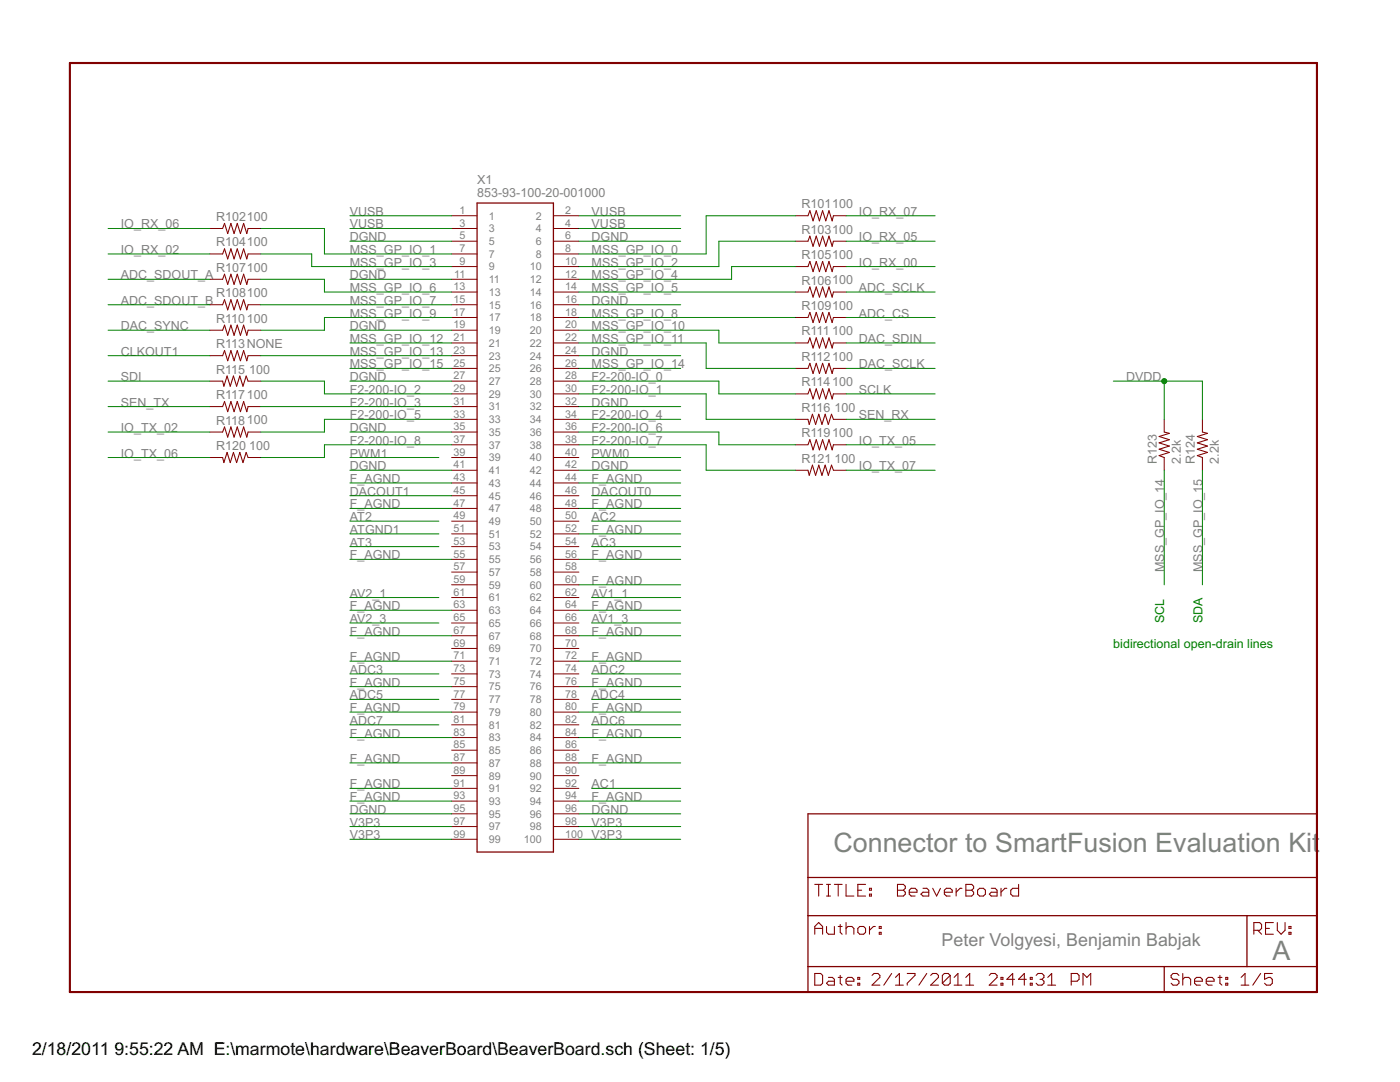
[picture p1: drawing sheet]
<svg xmlns="http://www.w3.org/2000/svg" width="279mm" height="216mm" viewBox="0 0 279 216" stroke-linecap="round" stroke-linejoin="round" font-family="sans-serif">
<defs><g id="words">
<g font-size="6" fill="#808080">
<text x="166.3" y="170">Connector to SmartFusion Evaluation Kit</text>
<text x="253.9" y="191.6">A</text>
</g>
<text font-size="4" fill="#808080" x="187.9" y="188.8">Peter Volgyesi, Benjamin Babjak</text>
<g font-size="4">
<text x="6.4" y="210.6">2/18/2011</text>
<text x="22.8" y="210.6">9:55:22 AM E:\marmote\hardware\BeaverBoard\BeaverBoard.sch (Sheet: 1/5)</text>
</g>
<g font-size="2.8" fill="#808080">
<text x="95.2" y="39.2">853-93-100-20-001000</text>
<text x="95.2" y="36.7">X1</text>
<text x="160" y="41.5">R101100</text>
<text x="24.1" y="45.6">IO_RX_06</text>
<text x="43.2" y="44.1">R102100</text>
<text x="69.8" y="43">VUSB</text>
<text x="69.8" y="45.6">VUSB</text>
<text x="118.1" y="43">VUSB</text>
<text x="118.1" y="45.6">VUSB</text>
<text x="160" y="46.6">R103100</text>
<text x="171.4" y="43">IO_RX_07</text>
<text x="24.1" y="50.7">IO_RX_02</text>
<text x="43.2" y="49.2">R104100</text>
<text x="69.8" y="50.7">MSS_GP_IO_1</text>
<text x="69.8" y="53.2">MSS_GP_IO_3</text>
<text x="69.8" y="48.1">DGND</text>
<text x="118.1" y="50.7">MSS_GP_IO_0</text>
<text x="118.1" y="53.2">MSS_GP_IO_2</text>
<text x="118.1" y="48.1">DGND</text>
<text x="160" y="51.7">R105100</text>
<text x="171.4" y="53.2">IO_RX_00</text>
<text x="171.4" y="48.1">IO_RX_05</text>
<text x="24.1" y="55.7">ADC_SDOUT_A</text>
<text x="43.2" y="54.2">R107100</text>
<text x="43.2" y="59.3">R108100</text>
<text x="69.8" y="58.3">MSS_GP_IO_6</text>
<text x="69.8" y="55.7">DGND</text>
<text x="118.1" y="55.7">MSS_GP_IO_4</text>
<text x="118.1" y="58.3">MSS_GP_IO_5</text>
<text x="160" y="56.8">R106100</text>
<text x="171.4" y="58.3">ADC_SCLK</text>
<text x="24.1" y="60.8">ADC_SDOUT_B</text>
<text x="24.1" y="65.9">DAC_SYNC</text>
<text x="43.2" y="64.4">R110100</text>
<text x="69.8" y="60.8">MSS_GP_IO_7</text>
<text x="69.8" y="63.4">MSS_GP_IO_9</text>
<text x="69.8" y="65.9">DGND</text>
<text x="118.1" y="63.4">MSS_GP_IO_8</text>
<text x="118.1" y="60.8">DGND</text>
<text x="118.1" y="65.9">MSS_GP_IO_10</text>
<text x="160" y="61.9">R109100</text>
<text x="171.4" y="63.4">ADC_CS</text>
<text x="24.1" y="71">CLKOUT1</text>
<text x="43.2" y="69.5">R113NONE</text>
<text x="69.8" y="68.4">MSS_GP_IO_12</text>
<text x="69.8" y="71">MSS_GP_IO_13</text>
<text x="118.1" y="68.4">MSS_GP_IO_11</text>
<text x="118.1" y="71">DGND</text>
<text x="160" y="66.9">R111</text>
<text x="166.1" y="66.9">100</text>
<text x="171.4" y="68.4">DAC_SDIN</text>
<text x="24.1" y="76.1">SDI</text>
<text x="43.2" y="74.6">R115</text>
<text x="49.8" y="74.5">100</text>
<text x="69.8" y="73.5">MSS_GP_IO_15</text>
<text x="69.8" y="76.1">DGND</text>
<text x="118.1" y="73.5">MSS_GP_IO_14</text>
<text x="118.1" y="76.1">F2-200-IO_0</text>
<text x="160" y="72">R112100</text>
<text x="160" y="77.1">R114100</text>
<text x="171.4" y="73.5">DAC_SCLK</text>
<text x="224.7" y="76.1">DVDD</text>
<text x="24.1" y="81.1">SEN_TX</text>
<text x="43.2" y="79.6">R117100</text>
<text x="69.8" y="78.6">F2-200-IO_2</text>
<text x="69.8" y="81.1">F2-200-IO_3</text>
<text x="69.8" y="83.7">F2-200-IO_5</text>
<text x="118.1" y="78.6">F2-200-IO_1</text>
<text x="118.1" y="83.7">F2-200-IO_4</text>
<text x="118.1" y="81.1">DGND</text>
<text x="160" y="82.2">R116</text>
<text x="166.6" y="82.2">100</text>
<text x="171.4" y="83.7">SEN_RX</text>
<text x="171.4" y="78.6">SCLK</text>
<text x="24.1" y="86.2">IO_TX_02</text>
<text x="43.2" y="84.7">R118100</text>
<text x="43.2" y="89.8">R120</text>
<text x="49.8" y="89.8">100</text>
<text x="69.8" y="88.8">F2-200-IO_8</text>
<text x="69.8" y="86.2">DGND</text>
<text x="118.1" y="86.2">F2-200-IO_6</text>
<text x="118.1" y="88.8">F2-200-IO_7</text>
<text x="160" y="87.3">R119100</text>
<text x="171.4" y="88.8">IO_TX_05</text>
<text x="24.1" y="91.3">IO_TX_06</text>
<text x="69.8" y="91.3">PWM1</text>
<text x="69.8" y="93.8">DGND</text>
<text x="118.1" y="91.3">PWM0</text>
<text x="118.1" y="93.8">DGND</text>
<text x="160" y="92.3">R121</text>
<text x="166.6" y="92.3">100</text>
<text x="171.4" y="93.8">IO_TX_07</text>
<text x="230.8" y="92.6" transform="rotate(-90 230.8 92.6)">R123</text>
<text x="235.6" y="92.6" transform="rotate(-90 235.6 92.6)">2.2k</text>
<text x="238.5" y="92.6" transform="rotate(-90 238.5 92.6)">R124</text>
<text x="243.3" y="92.6" transform="rotate(-90 243.3 92.6)">2.2k</text>
<text x="69.8" y="98.9">DACOUT1</text>
<text x="69.8" y="96.4">F_AGND</text>
<text x="69.8" y="101.5">F_AGND</text>
<text x="118.1" y="98.9">DACOUT0</text>
<text x="118.1" y="96.4">F_AGND</text>
<text x="118.1" y="101.5">F_AGND</text>
<text x="69.8" y="104">AT2</text>
<text x="69.8" y="106.5">ATGND1</text>
<text x="118.1" y="104">AC2</text>
<text x="118.1" y="106.5">F_AGND</text>
<text x="69.8" y="109.1">AT3</text>
<text x="69.8" y="111.6">F_AGND</text>
<text x="118.1" y="109.1">AC3</text>
<text x="118.1" y="111.6">F_AGND</text>
<text x="69.8" y="119.2">AV2_1</text>
<text x="118.1" y="119.2">AV1_1</text>
<text x="118.1" y="116.7">F_AGND</text>
<text x="232.3" y="114.1" transform="rotate(-90 232.3 114.1)">MSS_GP_IO_14</text>
<text x="240" y="114.1" transform="rotate(-90 240 114.1)">MSS_GP_IO_15</text>
<text x="69.8" y="124.3">AV2_3</text>
<text x="69.8" y="121.8">F_AGND</text>
<text x="118.1" y="124.3">AV1_3</text>
<text x="118.1" y="121.8">F_AGND</text>
<text x="69.8" y="126.8">F_AGND</text>
<text x="69.8" y="131.9">F_AGND</text>
<text x="118.1" y="126.8">F_AGND</text>
<text x="118.1" y="131.9">F_AGND</text>
<text x="69.8" y="134.5">ADC3</text>
<text x="69.8" y="137">F_AGND</text>
<text x="118.1" y="134.5">ADC2</text>
<text x="118.1" y="137">F_AGND</text>
<text x="69.8" y="139.5">ADC5</text>
<text x="69.8" y="142.1">F_AGND</text>
<text x="118.1" y="139.5">ADC4</text>
<text x="118.1" y="142.1">F_AGND</text>
<text x="69.8" y="144.6">ADC7</text>
<text x="69.8" y="147.2">F_AGND</text>
<text x="118.1" y="144.6">ADC6</text>
<text x="118.1" y="147.2">F_AGND</text>
<text x="69.8" y="152.2">F_AGND</text>
<text x="118.1" y="152.2">F_AGND</text>
<text x="69.8" y="157.3">F_AGND</text>
<text x="69.8" y="159.9">F_AGND</text>
<text x="118.1" y="157.3">AC1</text>
<text x="118.1" y="159.9">F_AGND</text>
<text x="69.8" y="167.5">V3P3</text>
<text x="69.8" y="164.9">V3P3</text>
<text x="69.8" y="162.4">DGND</text>
<text x="118.1" y="164.9">V3P3</text>
<text x="118.1" y="167.5">V3P3</text>
<text x="118.1" y="162.4">DGND</text>
</g>
<g font-size="2.8" fill="#008000">
<text x="232.3" y="124.3" transform="rotate(-90 232.3 124.3)">SCL</text>
<text x="240" y="124.3" transform="rotate(-90 240 124.3)">SDA</text>
<text x="222.2" y="129.4">bidirectional open-drain lines</text>
</g>
<g font-size="2.4" fill="#808080">
<text x="91.7" y="42.7">1</text>
<text x="91.7" y="45.2">3</text>
<text x="91.7" y="47.8">5</text>
<text x="97.5" y="43.8">1</text>
<text x="97.5" y="46.3">3</text>
<text x="106.9" y="43.8">2</text>
<text x="106.9" y="46.3">4</text>
<text x="112.8" y="42.7">2</text>
<text x="112.8" y="45.2">4</text>
<text x="112.8" y="47.8">6</text>
<text x="91.7" y="50.3">7</text>
<text x="91.7" y="52.8">9</text>
<text x="97.5" y="48.9">5</text>
<text x="97.5" y="51.4">7</text>
<text x="97.5" y="54">9</text>
<text x="105.7" y="54">10</text>
<text x="106.9" y="48.9">6</text>
<text x="106.9" y="51.4">8</text>
<text x="112.8" y="50.3">8</text>
<text x="112.8" y="52.8">10</text>
<text x="90.5" y="57.9">13</text>
<text x="90.7" y="55.4">11</text>
<text x="97.5" y="56.5">11</text>
<text x="97.5" y="59">13</text>
<text x="105.7" y="56.5">12</text>
<text x="105.7" y="59">14</text>
<text x="112.8" y="55.4">12</text>
<text x="112.8" y="57.9">14</text>
<text x="90.5" y="60.5">15</text>
<text x="90.5" y="63">17</text>
<text x="90.5" y="65.5">19</text>
<text x="97.5" y="61.6">15</text>
<text x="97.5" y="64.1">17</text>
<text x="105.7" y="61.6">16</text>
<text x="105.7" y="64.1">18</text>
<text x="112.8" y="60.5">16</text>
<text x="112.8" y="63">18</text>
<text x="112.8" y="65.5">20</text>
<text x="90.5" y="68.1">21</text>
<text x="90.5" y="70.6">23</text>
<text x="97.5" y="66.7">19</text>
<text x="97.5" y="69.2">21</text>
<text x="97.5" y="71.7">23</text>
<text x="105.7" y="66.7">20</text>
<text x="105.7" y="69.2">22</text>
<text x="105.7" y="71.7">24</text>
<text x="112.8" y="68.1">22</text>
<text x="112.8" y="70.6">24</text>
<text x="90.5" y="73.2">25</text>
<text x="90.5" y="75.7">27</text>
<text x="97.5" y="74.3">25</text>
<text x="97.5" y="76.8">27</text>
<text x="105.7" y="74.3">26</text>
<text x="105.7" y="76.8">28</text>
<text x="112.8" y="73.2">26</text>
<text x="112.8" y="75.7">28</text>
<text x="90.5" y="78.2">29</text>
<text x="90.5" y="80.8">31</text>
<text x="90.5" y="83.3">33</text>
<text x="97.5" y="79.4">29</text>
<text x="97.5" y="81.9">31</text>
<text x="105.7" y="79.4">30</text>
<text x="105.7" y="81.9">32</text>
<text x="112.8" y="78.2">30</text>
<text x="112.8" y="80.8">32</text>
<text x="112.8" y="83.3">34</text>
<text x="90.5" y="85.9">35</text>
<text x="90.5" y="88.4">37</text>
<text x="97.5" y="84.4">33</text>
<text x="97.5" y="87">35</text>
<text x="97.5" y="89.5">37</text>
<text x="105.7" y="84.4">34</text>
<text x="105.7" y="87">36</text>
<text x="105.7" y="89.5">38</text>
<text x="112.8" y="85.9">36</text>
<text x="112.8" y="88.4">38</text>
<text x="90.5" y="90.9">39</text>
<text x="90.5" y="93.5">41</text>
<text x="97.5" y="92.1">39</text>
<text x="97.5" y="94.6">41</text>
<text x="105.7" y="92.1">40</text>
<text x="105.7" y="94.6">42</text>
<text x="112.8" y="90.9">40</text>
<text x="112.8" y="93.5">42</text>
<text x="90.5" y="96">43</text>
<text x="90.5" y="98.6">45</text>
<text x="90.5" y="101.1">47</text>
<text x="97.5" y="97.1">43</text>
<text x="97.5" y="99.7">45</text>
<text x="105.7" y="97.1">44</text>
<text x="105.7" y="99.7">46</text>
<text x="112.8" y="96">44</text>
<text x="112.8" y="98.6">46</text>
<text x="112.8" y="101.1">48</text>
<text x="90.5" y="103.6">49</text>
<text x="90.5" y="106.2">51</text>
<text x="97.5" y="102.2">47</text>
<text x="97.5" y="104.8">49</text>
<text x="97.5" y="107.3">51</text>
<text x="105.7" y="102.2">48</text>
<text x="105.7" y="104.8">50</text>
<text x="105.7" y="107.3">52</text>
<text x="112.8" y="103.6">50</text>
<text x="112.8" y="106.2">52</text>
<text x="90.5" y="108.7">53</text>
<text x="90.5" y="111.3">55</text>
<text x="90.5" y="113.8">57</text>
<text x="97.5" y="109.8">53</text>
<text x="97.5" y="112.4">55</text>
<text x="105.7" y="109.8">54</text>
<text x="105.7" y="112.4">56</text>
<text x="112.8" y="108.7">54</text>
<text x="112.8" y="111.3">56</text>
<text x="112.8" y="113.8">58</text>
<text x="90.5" y="116.3">59</text>
<text x="90.5" y="118.9">61</text>
<text x="97.5" y="114.9">57</text>
<text x="97.5" y="117.5">59</text>
<text x="97.5" y="120">61</text>
<text x="105.7" y="114.9">58</text>
<text x="105.7" y="117.5">60</text>
<text x="105.7" y="120">62</text>
<text x="112.8" y="116.3">60</text>
<text x="112.8" y="118.9">62</text>
<text x="90.5" y="121.4">63</text>
<text x="90.5" y="124">65</text>
<text x="97.5" y="122.5">63</text>
<text x="97.5" y="125.1">65</text>
<text x="105.7" y="122.5">64</text>
<text x="105.7" y="125.1">66</text>
<text x="112.8" y="121.4">64</text>
<text x="112.8" y="124">66</text>
<text x="90.5" y="126.5">67</text>
<text x="90.5" y="129">69</text>
<text x="90.5" y="131.6">71</text>
<text x="97.5" y="127.6">67</text>
<text x="97.5" y="130.1">69</text>
<text x="105.7" y="127.6">68</text>
<text x="105.7" y="130.1">70</text>
<text x="112.8" y="126.5">68</text>
<text x="112.8" y="129">70</text>
<text x="112.8" y="131.6">72</text>
<text x="90.5" y="134.1">73</text>
<text x="90.5" y="136.6">75</text>
<text x="97.5" y="132.7">71</text>
<text x="97.5" y="135.2">73</text>
<text x="97.5" y="137.8">75</text>
<text x="105.7" y="132.7">72</text>
<text x="105.7" y="135.2">74</text>
<text x="105.7" y="137.8">76</text>
<text x="112.8" y="134.1">74</text>
<text x="112.8" y="136.6">76</text>
<text x="90.5" y="139.2">77</text>
<text x="90.5" y="141.7">79</text>
<text x="97.5" y="140.3">77</text>
<text x="97.5" y="142.8">79</text>
<text x="105.7" y="140.3">78</text>
<text x="105.7" y="142.8">80</text>
<text x="112.8" y="139.2">78</text>
<text x="112.8" y="141.7">80</text>
<text x="90.5" y="144.3">81</text>
<text x="90.5" y="146.8">83</text>
<text x="90.5" y="149.3">85</text>
<text x="97.5" y="145.4">81</text>
<text x="97.5" y="147.9">83</text>
<text x="105.7" y="145.4">82</text>
<text x="105.7" y="147.9">84</text>
<text x="112.8" y="144.3">82</text>
<text x="112.8" y="146.8">84</text>
<text x="112.8" y="149.3">86</text>
<text x="90.5" y="151.9">87</text>
<text x="90.5" y="154.4">89</text>
<text x="97.5" y="150.5">85</text>
<text x="97.5" y="153">87</text>
<text x="97.5" y="155.5">89</text>
<text x="105.7" y="150.5">86</text>
<text x="105.7" y="153">88</text>
<text x="105.7" y="155.5">90</text>
<text x="112.8" y="151.9">88</text>
<text x="112.8" y="154.4">90</text>
<text x="90.5" y="157">91</text>
<text x="90.5" y="159.5">93</text>
<text x="97.5" y="158.1">91</text>
<text x="97.5" y="160.6">93</text>
<text x="105.7" y="158.1">92</text>
<text x="105.7" y="160.6">94</text>
<text x="112.8" y="157">92</text>
<text x="112.8" y="159.5">94</text>
<text x="90.5" y="162">95</text>
<text x="90.5" y="164.6">97</text>
<text x="90.5" y="167.1">99</text>
<text x="97.5" y="163.2">95</text>
<text x="97.5" y="165.7">97</text>
<text x="105.7" y="163.2">96</text>
<text x="105.7" y="165.7">98</text>
<text x="112.8" y="162">96</text>
<text x="112.8" y="164.6">98</text>
<text x="112.8" y="167.1">100</text>
<text x="97.5" y="168.2">99</text>
<text x="104.6" y="168.2">100</text>
</g>
</g></defs>
<g fill="#800000" stroke="#800000" stroke-width=".42">
<path d="M13.9 12.6h248.9z"/>
<path d="M262.8 12.6v185.4z"/>
<path d="M13.9 12.6v185.4z"/>
<path d="M13.9 198h248.9z"/>
</g>
<g fill="#800000" stroke="#800000" stroke-width=".25">
<path d="M161.2 198h71.1z"/>
<path d="M248.9 182.7h13.9z"/>
<path d="M161.2 192.9v5.1z"/>
<path d="M161.2 192.9h71.1z"/>
<path d="M161.2 182.7v10.2z"/>
<path d="M262.8 182.7v10.2z"/>
<path d="M232.3 192.9v5.1z"/>
<path d="M232.3 192.9h16.6z"/>
<path d="M232.3 198h30.5z"/>
<path d="M248.9 182.7v10.2z"/>
<path d="M161.2 182.7h87.7z"/>
<path d="M248.9 192.9h13.9z"/>
<path d="M262.8 192.9v5.1z"/>
<path d="M161.2 175.1v7.6z"/>
<path d="M161.2 162.4h101.6z"/>
<path d="M262.8 162.4v12.7z"/>
<path d="M161.2 175.1h101.6z"/>
<path d="M161.2 162.4v12.7z"/>
<path d="M262.8 175.1v7.6z"/>
<path d="M95.2 40.5h15.2z"/>
<path d="M110.4 40.5v129.5z"/>
<path d="M95.2 170h15.2z"/>
<path d="M95.2 40.5v129.5z"/>
</g>
<g fill="#800000" stroke="#800000" stroke-width=".21">
<path d="M162.6 194.2v2.4z"/>
<path d="M162.6 196.6h1.2z"/>
<path d="M163.8 196.6l.4-.4z"/>
<path d="M164.2 194.6v1.6z"/>
<path d="M163.8 194.2l.4 .4z"/>
<path d="M162.6 194.2h1.2z"/>
<path d="M165.3 195h.8z"/>
<path d="M166.1 195l.4 .4z"/>
<path d="M166.5 195.4v1.2z"/>
<path d="M165.3 196.6h1.2z"/>
<path d="M165 196.2l.3 .4z"/>
<path d="M165.3 195.8l-.3 .4z"/>
<path d="M165.3 195.8h1.2z"/>
<path d="M167.7 194.6v1.6z"/>
<path d="M167.7 196.2l.4 .4z"/>
<path d="M167.3 195h.8z"/>
<path d="M169.2 196.6h.8z"/>
<path d="M168.8 196.2l.4 .4z"/>
<path d="M168.8 195.4v.8z"/>
<path d="M168.8 195.4l.4-.4z"/>
<path d="M169.2 195h.8z"/>
<path d="M170 195l.4 .4z"/>
<path d="M170.4 195.4v.4z"/>
<path d="M168.8 195.8h1.6z"/>
<path d="M171.2 195h.4z"/>
<path d="M171.6 195v.4z"/>
<path d="M171.2 195.4h.4z"/>
<path d="M171.2 195v.4z"/>
<path d="M171.2 196.2h.4z"/>
<path d="M171.6 196.2v.4z"/>
<path d="M171.2 196.6h.4z"/>
<path d="M171.2 196.2v.4z"/>
<path d="M174 196.6h1.6z"/>
<path d="M174 196.6l1.6-1.6z"/>
<path d="M175.6 194.6v.4z"/>
<path d="M175.2 194.2l.4 .4z"/>
<path d="M174.4 194.2h.8z"/>
<path d="M174 194.6l.4-.4z"/>
<path d="M177.9 194.2l-1.5 2.4z"/>
<path d="M178.7 195l.8-.8z"/>
<path d="M179.5 194.2v2.4z"/>
<path d="M178.7 196.6h1.6z"/>
<path d="M181.1 194.2h1.5z"/>
<path d="M182.6 194.2v.4z"/>
<path d="M182.6 194.6l-1.5 1.6z"/>
<path d="M181.1 196.2v.4z"/>
<path d="M185 194.2l-1.6 2.4z"/>
<path d="M185.7 196.6h1.6z"/>
<path d="M185.7 196.6l1.6-1.6z"/>
<path d="M187.3 194.6v.4z"/>
<path d="M186.9 194.2l.4 .4z"/>
<path d="M186.1 194.2h.8z"/>
<path d="M186.1 194.2l-.4 .4z"/>
<path d="M188.1 194.6v1.6z"/>
<path d="M188.1 194.6l.4-.4z"/>
<path d="M188.5 194.2h.7z"/>
<path d="M189.2 194.2l.4 .4z"/>
<path d="M189.6 194.6v1.6z"/>
<path d="M189.2 196.6l.4-.4z"/>
<path d="M188.5 196.6h.7z"/>
<path d="M188.1 196.2l.4 .4z"/>
<path d="M188.1 196.2l1.5-1.6z"/>
<path d="M191.2 194.2l-.8 .8z"/>
<path d="M191.2 194.2v2.4z"/>
<path d="M190.4 196.6h1.6z"/>
<path d="M192.7 195l.8-.8z"/>
<path d="M193.5 194.2v2.4z"/>
<path d="M192.7 196.6h1.6z"/>
<path d="M197.4 196.6h1.6z"/>
<path d="M197.4 196.6l1.6-1.6z"/>
<path d="M199 194.6v.4z"/>
<path d="M198.6 194.2l.4 .4z"/>
<path d="M197.8 194.2h.8z"/>
<path d="M197.8 194.2l-.4 .4z"/>
<path d="M199.8 195h.4z"/>
<path d="M200.2 195v.4z"/>
<path d="M199.8 195.4h.4z"/>
<path d="M199.8 195v.4z"/>
<path d="M199.8 196.2h.4z"/>
<path d="M200.2 196.2v.4z"/>
<path d="M199.8 196.6h.4z"/>
<path d="M199.8 196.2v.4z"/>
<path d="M202.1 194.2v2.4z"/>
<path d="M202.1 194.2l-1.2 1.2z"/>
<path d="M200.9 195.4h1.6z"/>
<path d="M204.4 194.2v2.4z"/>
<path d="M204.4 194.2l-1.1 1.2z"/>
<path d="M203.3 195.4h1.5z"/>
<path d="M205.6 195h.4z"/>
<path d="M206 195v.4z"/>
<path d="M205.6 195.4h.4z"/>
<path d="M205.6 195v.4z"/>
<path d="M205.6 196.2h.4z"/>
<path d="M206 196.2v.4z"/>
<path d="M205.6 196.6h.4z"/>
<path d="M205.6 196.2v.4z"/>
<path d="M206.8 194.6l.4-.4z"/>
<path d="M207.2 194.2h.7z"/>
<path d="M207.9 194.2l.4 .4z"/>
<path d="M208.3 194.6v.4z"/>
<path d="M207.9 195.4l.4-.4z"/>
<path d="M207.6 195.4h.3z"/>
<path d="M207.9 195.4l.4 .4z"/>
<path d="M208.3 195.8v.4z"/>
<path d="M207.9 196.6l.4-.4z"/>
<path d="M207.2 196.6h.7z"/>
<path d="M206.8 196.2l.4 .4z"/>
<path d="M209.1 195l.8-.8z"/>
<path d="M209.9 194.2v2.4z"/>
<path d="M209.1 196.6h1.6z"/>
<path d="M213.8 194.2v2.4z"/>
<path d="M213.8 194.2h1.2z"/>
<path d="M215 194.2l.3 .4z"/>
<path d="M215.3 194.6v.8z"/>
<path d="M215.3 195.4l-.3 .4z"/>
<path d="M213.8 195.8h1.2z"/>
<path d="M216.1 194.2v2.4z"/>
<path d="M216.1 194.2l.8 .8z"/>
<path d="M217.7 194.2l-.8 .8z"/>
<path d="M217.7 194.2v2.4z"/>
<path d="M234.9 194.2l.4 .4z"/>
<path d="M234.1 194.2h.8z"/>
<path d="M234.1 194.2l-.4 .4z"/>
<path d="M233.7 194.6v.4z"/>
<path d="M233.7 195l.4 .4z"/>
<path d="M234.1 195.4h.8z"/>
<path d="M234.9 195.4l.4 .4z"/>
<path d="M235.3 195.8v.4z"/>
<path d="M234.9 196.6l.4-.4z"/>
<path d="M234.1 196.6h.8z"/>
<path d="M233.7 196.2l.4 .4z"/>
<path d="M236.1 194.2v2.4z"/>
<path d="M236.1 195.4l.4-.4z"/>
<path d="M236.5 195h.7z"/>
<path d="M237.2 195l.4 .4z"/>
<path d="M237.6 195.4v1.2z"/>
<path d="M238.8 196.6h.8z"/>
<path d="M238.4 196.2l.4 .4z"/>
<path d="M238.4 195.4v.8z"/>
<path d="M238.4 195.4l.4-.4z"/>
<path d="M238.8 195h.8z"/>
<path d="M239.6 195l.3 .4z"/>
<path d="M239.9 195.4v.4z"/>
<path d="M238.4 195.8h1.5z"/>
<path d="M241.1 196.6h.8z"/>
<path d="M240.7 196.2l.4 .4z"/>
<path d="M240.7 195.4v.8z"/>
<path d="M240.7 195.4l.4-.4z"/>
<path d="M241.1 195h.8z"/>
<path d="M241.9 195l.4 .4z"/>
<path d="M242.3 195.4v.4z"/>
<path d="M240.7 195.8h1.6z"/>
<path d="M243.5 194.6v1.6z"/>
<path d="M243.5 196.2l.4 .4z"/>
<path d="M243.1 195h.8z"/>
<path d="M244.6 195h.4z"/>
<path d="M245 195v.4z"/>
<path d="M244.6 195.4h.4z"/>
<path d="M244.6 195v.4z"/>
<path d="M244.6 196.2h.4z"/>
<path d="M245 196.2v.4z"/>
<path d="M244.6 196.6h.4z"/>
<path d="M244.6 196.2v.4z"/>
<path d="M247.7 195l.8-.8z"/>
<path d="M248.5 194.2v2.4z"/>
<path d="M247.7 196.6h1.5z"/>
<path d="M251.6 194.2l-1.6 2.4z"/>
<path d="M252.4 194.2h1.5z"/>
<path d="M252.4 194.2v1.2z"/>
<path d="M252.4 195.4l.8-.4z"/>
<path d="M253.2 195h.3z"/>
<path d="M253.5 195l.4 .4z"/>
<path d="M253.9 195.4v.8z"/>
<path d="M253.9 196.2l-.4 .4z"/>
<path d="M252.8 196.6h.7z"/>
<path d="M252.4 196.2l.4 .4z"/>
<path d="M250.2 184.1v2.3z"/>
<path d="M250.2 184.1h1.2z"/>
<path d="M251.4 184.1l.4 .4z"/>
<path d="M251.8 184.5v.8z"/>
<path d="M251.4 185.6l.4-.3z"/>
<path d="M250.2 185.6h1.2z"/>
<path d="M251 185.6l.8 .8z"/>
<path d="M252.6 184.1h1.5z"/>
<path d="M252.6 184.1v2.3z"/>
<path d="M252.6 186.4h1.5z"/>
<path d="M252.6 185.3h.7z"/>
<path d="M254.9 184.1v1.5z"/>
<path d="M254.9 185.6l.8 .8z"/>
<path d="M255.7 186.4l.8-.8z"/>
<path d="M256.5 184.1v1.5z"/>
<path d="M257.2 184.9h.4z"/>
<path d="M257.6 184.9v.4z"/>
<path d="M257.2 185.3h.4z"/>
<path d="M257.2 184.9v.4z"/>
<path d="M257.2 186h.4z"/>
<path d="M257.6 186v.4z"/>
<path d="M257.2 186.4h.4z"/>
<path d="M257.2 186v.4z"/>
<path d="M163.4 176.5v2.3z"/>
<path d="M162.6 176.5h1.6z"/>
<path d="M165 178.8h.7z"/>
<path d="M165.3 176.5v2.3z"/>
<path d="M165 176.5h.7z"/>
<path d="M167.3 176.5v2.3z"/>
<path d="M166.5 176.5h1.6z"/>
<path d="M168.8 176.5v2.3z"/>
<path d="M168.8 178.8h1.6z"/>
<path d="M171.2 176.5h1.5z"/>
<path d="M171.2 176.5v2.3z"/>
<path d="M171.2 178.8h1.5z"/>
<path d="M171.2 177.6h.8z"/>
<path d="M173.5 177.2h.4z"/>
<path d="M173.9 177.2v.4z"/>
<path d="M173.5 177.6h.4z"/>
<path d="M173.5 177.2v.4z"/>
<path d="M173.5 178.4h.4z"/>
<path d="M173.9 178.4v.4z"/>
<path d="M173.5 178.8h.4z"/>
<path d="M173.5 178.4v.4z"/>
<path d="M162.6 184.9v1.5z"/>
<path d="M162.6 184.9l.8-.8z"/>
<path d="M163.4 184.1l.8 .8z"/>
<path d="M164.2 184.9v1.5z"/>
<path d="M162.6 185.3h1.6z"/>
<path d="M165 184.9v1.1z"/>
<path d="M165 186l.3 .4z"/>
<path d="M165.3 186.4h1.2z"/>
<path d="M166.5 184.9v1.5z"/>
<path d="M167.7 184.5v1.5z"/>
<path d="M167.7 186l.4 .4z"/>
<path d="M167.3 184.9h.8z"/>
<path d="M168.8 184.1v2.3z"/>
<path d="M168.8 185.3l.4-.4z"/>
<path d="M169.2 184.9h.8z"/>
<path d="M170 184.9l.4 .4z"/>
<path d="M170.4 185.3v1.1z"/>
<path d="M171.6 186.4h.8z"/>
<path d="M172.4 186.4l.3-.4z"/>
<path d="M172.7 185.3v.7z"/>
<path d="M172.4 184.9l.3 .4z"/>
<path d="M171.6 184.9h.8z"/>
<path d="M171.6 184.9l-.4 .4z"/>
<path d="M171.2 185.3v.7z"/>
<path d="M171.2 186l.4 .4z"/>
<path d="M173.5 184.9v1.5z"/>
<path d="M173.5 185.6l.8-.7z"/>
<path d="M174.3 184.9h.4z"/>
<path d="M175.5 184.9h.4z"/>
<path d="M175.9 184.9v.4z"/>
<path d="M175.5 185.3h.4z"/>
<path d="M175.5 184.9v.4z"/>
<path d="M175.5 186h.4z"/>
<path d="M175.9 186v.4z"/>
<path d="M175.5 186.4h.4z"/>
<path d="M175.5 186v.4z"/>
<path d="M179.1 176.5v2.3z"/>
<path d="M179.1 176.5h1.2z"/>
<path d="M180.3 176.5l.4 .3z"/>
<path d="M180.7 176.8v.4z"/>
<path d="M180.7 177.2l-.4 .4z"/>
<path d="M180.3 177.6l.4 .4z"/>
<path d="M180.7 178v.4z"/>
<path d="M180.7 178.4l-.4 .4z"/>
<path d="M179.1 178.8h1.2z"/>
<path d="M179.1 177.6h1.2z"/>
<path d="M181.8 178.8h.8z"/>
<path d="M181.5 178.4l.3 .4z"/>
<path d="M181.5 177.6v.8z"/>
<path d="M181.5 177.6l.3-.4z"/>
<path d="M181.8 177.2h.8z"/>
<path d="M182.6 177.2l.4 .4z"/>
<path d="M183 177.6v.4z"/>
<path d="M181.5 178h1.5z"/>
<path d="M184.2 177.2h.8z"/>
<path d="M185 177.2l.4 .4z"/>
<path d="M185.4 177.6v1.2z"/>
<path d="M184.2 178.8h1.2z"/>
<path d="M183.8 178.4l.4 .4z"/>
<path d="M183.8 178.4l.4-.4z"/>
<path d="M184.2 178h1.2z"/>
<path d="M186.1 177.2l.8 1.6z"/>
<path d="M187.7 177.2l-.8 1.6z"/>
<path d="M188.9 178.8h.7z"/>
<path d="M188.5 178.4l.4 .4z"/>
<path d="M188.5 177.6v.8z"/>
<path d="M188.5 177.6l.4-.4z"/>
<path d="M188.9 177.2h.7z"/>
<path d="M189.6 177.2l.4 .4z"/>
<path d="M190 177.6v.4z"/>
<path d="M188.5 178h1.5z"/>
<path d="M190.8 177.2v1.6z"/>
<path d="M190.8 178l.8-.8z"/>
<path d="M191.6 177.2h.4z"/>
<path d="M192.8 176.5v2.3z"/>
<path d="M192.8 176.5h1.1z"/>
<path d="M193.9 176.5l.4 .3z"/>
<path d="M194.3 176.8v.4z"/>
<path d="M194.3 177.2l-.4 .4z"/>
<path d="M193.9 177.6l.4 .4z"/>
<path d="M194.3 178v.4z"/>
<path d="M193.9 178.8l.4-.4z"/>
<path d="M192.8 178.8h1.1z"/>
<path d="M192.8 177.6h1.1z"/>
<path d="M195.5 178.8h.8z"/>
<path d="M196.3 178.8l.4-.4z"/>
<path d="M196.7 177.6v.8z"/>
<path d="M196.3 177.2l.4 .4z"/>
<path d="M195.5 177.2h.8z"/>
<path d="M195.1 177.6l.4-.4z"/>
<path d="M195.1 177.6v.8z"/>
<path d="M195.1 178.4l.4 .4z"/>
<path d="M197.8 177.2h.8z"/>
<path d="M198.6 177.2l.4 .4z"/>
<path d="M199 177.6v1.2z"/>
<path d="M197.8 178.8h1.2z"/>
<path d="M197.4 178.4l.4 .4z"/>
<path d="M197.4 178.4l.4-.4z"/>
<path d="M197.8 178h1.2z"/>
<path d="M199.8 177.2v1.6z"/>
<path d="M199.8 178l.8-.8z"/>
<path d="M200.6 177.2h.3z"/>
<path d="M203.3 176.5v2.3z"/>
<path d="M202.1 178.8h1.2z"/>
<path d="M201.7 178.4l.4 .4z"/>
<path d="M201.7 177.6v.8z"/>
<path d="M201.7 177.6l.4-.4z"/>
<path d="M202.1 177.2h1.2z"/>
<path d="M161.6 57.3l-.4 1z"/>
<path d="M161.6 57.3l.7 2z"/>
<path d="M162.9 57.3l-.6 2z"/>
<path d="M162.9 57.3l.6 2z"/>
<path d="M164.2 57.3l-.7 2z"/>
<path d="M164.2 57.3l.6 2z"/>
<path d="M165.4 57.3l-.6 2z"/>
<path d="M165.4 57.3l.7 2z"/>
<path d="M166.3 58.3l-.2 1z"/>
<path d="M161.6 62.3l-.4 1.1z"/>
<path d="M161.6 62.3l.7 2.1z"/>
<path d="M162.9 62.3l-.6 2.1z"/>
<path d="M162.9 62.3l.6 2.1z"/>
<path d="M164.2 62.3l-.7 2.1z"/>
<path d="M164.2 62.3l.6 2.1z"/>
<path d="M165.4 62.3l-.6 2.1z"/>
<path d="M165.4 62.3l.7 2.1z"/>
<path d="M166.3 63.4l-.2 1z"/>
<path d="M44.8 54.7l-.4 1z"/>
<path d="M44.8 54.7l.6 2z"/>
<path d="M46.1 54.7l-.7 2z"/>
<path d="M46.1 54.7l.6 2z"/>
<path d="M47.3 54.7l-.6 2z"/>
<path d="M47.3 54.7l.7 2z"/>
<path d="M48.6 54.7l-.6 2z"/>
<path d="M48.6 54.7l.7 2z"/>
<path d="M49.5 55.7l-.2 1z"/>
<path d="M44.8 59.8l-.4 1z"/>
<path d="M44.8 59.8l.6 2z"/>
<path d="M46.1 59.8l-.7 2z"/>
<path d="M46.1 59.8l.6 2z"/>
<path d="M47.3 59.8l-.6 2z"/>
<path d="M47.3 59.8l.7 2z"/>
<path d="M48.6 59.8l-.6 2z"/>
<path d="M48.6 59.8l.7 2z"/>
<path d="M49.5 60.8l-.2 1z"/>
<path d="M161.6 67.4l-.4 1z"/>
<path d="M161.6 67.4l.7 2z"/>
<path d="M162.9 67.4l-.6 2z"/>
<path d="M162.9 67.4l.6 2z"/>
<path d="M164.2 67.4l-.7 2z"/>
<path d="M164.2 67.4l.6 2z"/>
<path d="M165.4 67.4l-.6 2z"/>
<path d="M165.4 67.4l.7 2z"/>
<path d="M166.3 68.4l-.2 1z"/>
<path d="M161.6 72.5l-.4 1z"/>
<path d="M161.6 72.5l.7 2z"/>
<path d="M162.9 72.5l-.6 2z"/>
<path d="M162.9 72.5l.6 2z"/>
<path d="M164.2 72.5l-.7 2z"/>
<path d="M164.2 72.5l.6 2z"/>
<path d="M165.4 72.5l-.6 2z"/>
<path d="M165.4 72.5l.7 2z"/>
<path d="M166.3 73.5l-.2 1z"/>
<path d="M44.8 64.9l-.4 1z"/>
<path d="M44.8 64.9l.6 2z"/>
<path d="M46.1 64.9l-.7 2z"/>
<path d="M46.1 64.9l.6 2z"/>
<path d="M47.3 64.9l-.6 2z"/>
<path d="M47.3 64.9l.7 2z"/>
<path d="M48.6 64.9l-.6 2z"/>
<path d="M48.6 64.9l.7 2z"/>
<path d="M49.5 65.9l-.2 1z"/>
<path d="M231.3 90.9l1 .4z"/>
<path d="M231.3 90.9l2.1-.6z"/>
<path d="M231.3 89.6l2.1 .7z"/>
<path d="M231.3 89.6l2.1-.6z"/>
<path d="M231.3 88.4l2.1 .6z"/>
<path d="M231.3 88.4l2.1-.7z"/>
<path d="M231.3 87.1l2.1 .6z"/>
<path d="M231.3 87.1l2.1-.6z"/>
<path d="M232.3 86.2l1.1 .3z"/>
<path d="M239 90.9l1 .4z"/>
<path d="M239 90.9l2-.6z"/>
<path d="M239 89.6l2 .7z"/>
<path d="M239 89.6l2-.6z"/>
<path d="M239 88.4l2 .6z"/>
<path d="M239 88.4l2-.7z"/>
<path d="M239 87.1l2 .6z"/>
<path d="M239 87.1l2-.6z"/>
<path d="M240 86.2l1 .3z"/>
<path d="M161.6 42l-.4 1.1z"/>
<path d="M161.6 42l.7 2.1z"/>
<path d="M162.9 42l-.6 2.1z"/>
<path d="M162.9 42l.6 2.1z"/>
<path d="M164.2 42l-.7 2.1z"/>
<path d="M164.2 42l.6 2.1z"/>
<path d="M165.4 42l-.6 2.1z"/>
<path d="M165.4 42l.7 2.1z"/>
<path d="M166.3 43.1l-.2 1z"/>
<path d="M161.6 47.1l-.4 1z"/>
<path d="M161.6 47.1l.7 2z"/>
<path d="M162.9 47.1l-.6 2z"/>
<path d="M162.9 47.1l.6 2z"/>
<path d="M164.2 47.1l-.7 2z"/>
<path d="M164.2 47.1l.6 2z"/>
<path d="M165.4 47.1l-.6 2z"/>
<path d="M165.4 47.1l.7 2z"/>
<path d="M166.3 48.1l-.2 1z"/>
<path d="M161.6 52.2l-.4 1z"/>
<path d="M161.6 52.2l.7 2z"/>
<path d="M162.9 52.2l-.6 2z"/>
<path d="M162.9 52.2l.6 2z"/>
<path d="M164.2 52.2l-.7 2z"/>
<path d="M164.2 52.2l.6 2z"/>
<path d="M165.4 52.2l-.6 2z"/>
<path d="M165.4 52.2l.7 2z"/>
<path d="M166.3 53.2l-.2 1z"/>
<path d="M44.8 44.6l-.4 1z"/>
<path d="M44.8 44.6l.6 2z"/>
<path d="M46.1 44.6l-.7 2z"/>
<path d="M46.1 44.6l.6 2z"/>
<path d="M47.3 44.6l-.6 2z"/>
<path d="M47.3 44.6l.7 2z"/>
<path d="M48.6 44.6l-.6 2z"/>
<path d="M48.6 44.6l.7 2z"/>
<path d="M49.5 45.6l-.2 1z"/>
<path d="M44.8 49.7l-.4 1z"/>
<path d="M44.8 49.7l.6 2z"/>
<path d="M46.1 49.7l-.7 2z"/>
<path d="M46.1 49.7l.6 2z"/>
<path d="M47.3 49.7l-.6 2z"/>
<path d="M47.3 49.7l.7 2z"/>
<path d="M48.6 49.7l-.6 2z"/>
<path d="M48.6 49.7l.7 2z"/>
<path d="M49.5 50.7l-.2 1z"/>
<path d="M44.8 85.2l-.4 1z"/>
<path d="M44.8 85.2l.6 2z"/>
<path d="M46.1 85.2l-.7 2z"/>
<path d="M46.1 85.2l.6 2z"/>
<path d="M47.3 85.2l-.6 2z"/>
<path d="M47.3 85.2l.7 2z"/>
<path d="M48.6 85.2l-.6 2z"/>
<path d="M48.6 85.2l.7 2z"/>
<path d="M49.5 86.2l-.2 1z"/>
<path d="M165.9 92.8l.4 1z"/>
<path d="M165.9 92.8l-.6 2z"/>
<path d="M164.7 92.8l.6 2z"/>
<path d="M164.7 92.8l-.7 2z"/>
<path d="M163.4 92.8l.6 2z"/>
<path d="M163.4 92.8l-.6 2z"/>
<path d="M162.1 92.8l.7 2z"/>
<path d="M162.1 92.8l-.6 2z"/>
<path d="M161.2 93.8l.3 1z"/>
<path d="M161.6 87.7l-.4 1.1z"/>
<path d="M161.6 87.7l.7 2.1z"/>
<path d="M162.9 87.7l-.6 2.1z"/>
<path d="M162.9 87.7l.6 2.1z"/>
<path d="M164.2 87.7l-.7 2.1z"/>
<path d="M164.2 87.7l.6 2.1z"/>
<path d="M165.4 87.7l-.6 2.1z"/>
<path d="M165.4 87.7l.7 2.1z"/>
<path d="M166.3 88.8l-.2 1z"/>
<path d="M49.1 90.3l.4 1z"/>
<path d="M49.1 90.3l-.6 2z"/>
<path d="M47.9 90.3l.6 2z"/>
<path d="M47.9 90.3l-.7 2z"/>
<path d="M46.6 90.3l.6 2z"/>
<path d="M46.6 90.3l-.6 2z"/>
<path d="M45.3 90.3l.7 2z"/>
<path d="M45.3 90.3l-.6 2z"/>
<path d="M44.4 91.3l.3 1z"/>
<path d="M44.8 70l-.4 1z"/>
<path d="M44.8 70l.6 2z"/>
<path d="M46.1 70l-.7 2z"/>
<path d="M46.1 70l.6 2z"/>
<path d="M47.3 70l-.6 2z"/>
<path d="M47.3 70l.7 2z"/>
<path d="M48.6 70l-.6 2z"/>
<path d="M48.6 70l.7 2z"/>
<path d="M49.5 71l-.2 1z"/>
<path d="M161.6 77.6l-.4 1z"/>
<path d="M161.6 77.6l.7 2z"/>
<path d="M162.9 77.6l-.6 2z"/>
<path d="M162.9 77.6l.6 2z"/>
<path d="M164.2 77.6l-.7 2z"/>
<path d="M164.2 77.6l.6 2z"/>
<path d="M165.4 77.6l-.6 2z"/>
<path d="M165.4 77.6l.7 2z"/>
<path d="M166.3 78.6l-.2 1z"/>
<path d="M49.1 75l.4 1.1z"/>
<path d="M49.1 75l-.6 2.1z"/>
<path d="M47.9 75l.6 2.1z"/>
<path d="M47.9 75l-.7 2.1z"/>
<path d="M46.6 75l.6 2.1z"/>
<path d="M46.6 75l-.6 2.1z"/>
<path d="M45.3 75l.7 2.1z"/>
<path d="M45.3 75l-.6 2.1z"/>
<path d="M44.4 76.1l.3 1z"/>
<path d="M165.9 82.7l.4 1z"/>
<path d="M165.9 82.7l-.6 2z"/>
<path d="M164.7 82.7l.6 2z"/>
<path d="M164.7 82.7l-.7 2z"/>
<path d="M163.4 82.7l.6 2z"/>
<path d="M163.4 82.7l-.6 2z"/>
<path d="M162.1 82.7l.7 2z"/>
<path d="M162.1 82.7l-.6 2z"/>
<path d="M161.2 83.7l.3 1z"/>
<path d="M44.8 80.1l-.4 1z"/>
<path d="M44.8 80.1l.6 2z"/>
<path d="M46.1 80.1l-.7 2z"/>
<path d="M46.1 80.1l.6 2z"/>
<path d="M47.3 80.1l-.6 2z"/>
<path d="M47.3 80.1l.7 2z"/>
<path d="M48.6 80.1l-.6 2z"/>
<path d="M48.6 80.1l.7 2z"/>
<path d="M49.5 81.1l-.2 1z"/>
</g>
<g fill="#800000" stroke="#800000" stroke-width=".2">
<path d="M166.3 58.3h2.6z"/>
<path d="M158.7 58.3h2.5z"/>
<path d="M166.3 63.4h2.6z"/>
<path d="M158.7 63.4h2.5z"/>
<path d="M49.5 55.7h2.5z"/>
<path d="M41.9 55.7h2.5z"/>
<path d="M49.5 60.8h2.5z"/>
<path d="M41.9 60.8h2.5z"/>
<path d="M166.3 68.4h2.6z"/>
<path d="M158.7 68.4h2.5z"/>
<path d="M166.3 73.5h2.6z"/>
<path d="M158.7 73.5h2.5z"/>
<path d="M49.5 65.9h2.5z"/>
<path d="M41.9 65.9h2.5z"/>
<path d="M90.1 43.1h5.1z"/>
<path d="M90.1 45.6h5.1z"/>
<path d="M110.4 43.1h5.1z"/>
<path d="M110.4 45.6h5.1z"/>
<path d="M90.1 48.1h5.1z"/>
<path d="M110.4 48.1h5.1z"/>
<path d="M90.1 50.7h5.1z"/>
<path d="M90.1 53.2h5.1z"/>
<path d="M90.1 55.7h5.1z"/>
<path d="M90.1 58.3h5.1z"/>
<path d="M90.1 60.8h5.1z"/>
<path d="M90.1 63.4h5.1z"/>
<path d="M90.1 65.9h5.1z"/>
<path d="M90.1 68.4h5.1z"/>
<path d="M90.1 71h5.1z"/>
<path d="M90.1 73.5h5.1z"/>
<path d="M90.1 76.1h5.1z"/>
<path d="M90.1 78.6h5.1z"/>
<path d="M90.1 81.1h5.1z"/>
<path d="M90.1 83.7h5.1z"/>
<path d="M110.4 50.7h5.1z"/>
<path d="M110.4 53.2h5.1z"/>
<path d="M110.4 55.7h5.1z"/>
<path d="M110.4 60.8h5.1z"/>
<path d="M110.4 58.3h5.1z"/>
<path d="M110.4 63.4h5.1z"/>
<path d="M110.4 65.9h5.1z"/>
<path d="M110.4 68.4h5.1z"/>
<path d="M110.4 71h5.1z"/>
<path d="M110.4 73.5h5.1z"/>
<path d="M110.4 76.1h5.1z"/>
<path d="M110.4 78.6h5.1z"/>
<path d="M110.4 81.1h5.1z"/>
<path d="M110.4 83.7h5.1z"/>
<path d="M110.4 86.2h5.1z"/>
<path d="M110.4 88.8h5.1z"/>
<path d="M110.4 91.3h5.1z"/>
<path d="M110.4 93.8h5.1z"/>
<path d="M110.4 96.4h5.1z"/>
<path d="M90.1 86.2h5.1z"/>
<path d="M90.1 88.8h5.1z"/>
<path d="M90.1 91.3h5.1z"/>
<path d="M90.1 93.8h5.1z"/>
<path d="M90.1 96.4h5.1z"/>
<path d="M90.1 98.9h5.1z"/>
<path d="M110.4 98.9h5.1z"/>
<path d="M90.1 101.5h5.1z"/>
<path d="M110.4 101.5h5.1z"/>
<path d="M90.1 104h5.1z"/>
<path d="M110.4 104h5.1z"/>
<path d="M90.1 106.5h5.1z"/>
<path d="M110.4 106.5h5.1z"/>
<path d="M90.1 109.1h5.1z"/>
<path d="M110.4 109.1h5.1z"/>
<path d="M90.1 111.6h5.1z"/>
<path d="M110.4 111.6h5.1z"/>
<path d="M90.1 114.2h5.1z"/>
<path d="M110.4 114.2h5.1z"/>
<path d="M90.1 116.7h5.1z"/>
<path d="M110.4 116.7h5.1z"/>
<path d="M90.1 119.2h5.1z"/>
<path d="M110.4 119.2h5.1z"/>
<path d="M90.1 121.8h5.1z"/>
<path d="M110.4 121.8h5.1z"/>
<path d="M90.1 124.3h5.1z"/>
<path d="M110.4 124.3h5.1z"/>
<path d="M90.1 126.9h5.1z"/>
<path d="M110.4 126.9h5.1z"/>
<path d="M90.1 129.4h5.1z"/>
<path d="M110.4 129.4h5.1z"/>
<path d="M90.1 131.9h5.1z"/>
<path d="M110.4 131.9h5.1z"/>
<path d="M90.1 134.5h5.1z"/>
<path d="M110.4 134.5h5.1z"/>
<path d="M90.1 137h5.1z"/>
<path d="M110.4 137h5.1z"/>
<path d="M90.1 139.6h5.1z"/>
<path d="M110.4 139.6h5.1z"/>
<path d="M90.1 142.1h5.1z"/>
<path d="M110.4 142.1h5.1z"/>
<path d="M90.1 144.6h5.1z"/>
<path d="M110.4 144.6h5.1z"/>
<path d="M90.1 147.2h5.1z"/>
<path d="M110.4 147.2h5.1z"/>
<path d="M90.1 149.7h5.1z"/>
<path d="M110.4 149.7h5.1z"/>
<path d="M90.1 152.2h5.1z"/>
<path d="M110.4 152.2h5.1z"/>
<path d="M90.1 154.8h5.1z"/>
<path d="M110.4 154.8h5.1z"/>
<path d="M90.1 157.3h5.1z"/>
<path d="M110.4 157.3h5.1z"/>
<path d="M90.1 159.9h5.1z"/>
<path d="M110.4 159.9h5.1z"/>
<path d="M90.1 162.4h5.1z"/>
<path d="M110.4 162.4h5.1z"/>
<path d="M90.1 164.9h5.1z"/>
<path d="M110.4 164.9h5.1z"/>
<path d="M90.1 167.5h5.1z"/>
<path d="M110.4 167.5h5.1z"/>
<path d="M232.3 83.7v2.5z"/>
<path d="M232.3 91.3v2.5z"/>
<path d="M240 83.7v2.5z"/>
<path d="M240 91.3v2.5z"/>
<path d="M166.3 43.1h2.6z"/>
<path d="M158.7 43.1h2.5z"/>
<path d="M166.3 48.1h2.6z"/>
<path d="M158.7 48.1h2.5z"/>
<path d="M166.3 53.2h2.6z"/>
<path d="M158.7 53.2h2.5z"/>
<path d="M49.5 45.6h2.5z"/>
<path d="M41.9 45.6h2.5z"/>
<path d="M49.5 50.7h2.5z"/>
<path d="M41.9 50.7h2.5z"/>
<path d="M49.5 86.2h2.5z"/>
<path d="M41.9 86.2h2.5z"/>
<path d="M158.7 93.8h2.5z"/>
<path d="M166.3 93.8h2.6z"/>
<path d="M166.3 88.8h2.6z"/>
<path d="M158.7 88.8h2.5z"/>
<path d="M41.9 91.3h2.5z"/>
<path d="M49.5 91.3h2.5z"/>
<path d="M49.5 71h2.5z"/>
<path d="M41.9 71h2.5z"/>
<path d="M166.3 78.6h2.6z"/>
<path d="M158.7 78.6h2.5z"/>
<path d="M41.9 76.1h2.5z"/>
<path d="M49.5 76.1h2.5z"/>
<path d="M158.7 83.7h2.5z"/>
<path d="M166.3 83.7h2.6z"/>
<path d="M49.5 81.1h2.5z"/>
<path d="M41.9 81.1h2.5z"/>
</g>
<g fill="#008000" stroke="#008000" stroke-width=".2">
<path d="M115.5 43.1h20.3z"/>
<path d="M115.5 45.6h20.3z"/>
<path d="M69.8 43.1h20.3z"/>
<path d="M69.8 45.6h20.3z"/>
<path d="M69.8 68.4h20.3z"/>
<path d="M115.5 50.7h25.4z"/>
<path d="M140.9 43.1v7.6z"/>
<path d="M140.9 43.1h17.8z"/>
<path d="M115.5 53.2h28z"/>
<path d="M143.5 48.1v5.1z"/>
<path d="M143.5 48.1h15.2z"/>
<path d="M146 53.2h12.7z"/>
<path d="M146 53.2v2.5z"/>
<path d="M115.5 55.7h30.5z"/>
<path d="M115.5 58.3h43.2z"/>
<path d="M115.5 63.4h43.2z"/>
<path d="M115.5 73.5h20.3z"/>
<path d="M232.3 93.8v22.9z"/>
<path d="M143.5 78.6h15.2z"/>
<path d="M143.5 76.1v2.5z"/>
<path d="M115.5 76.1h28z"/>
<path d="M115.5 78.6h25.4z"/>
<path d="M140.9 78.6v5.1z"/>
<path d="M140.9 83.7h17.8z"/>
<path d="M115.5 83.7h20.3z"/>
<path d="M115.5 86.2h28z"/>
<path d="M143.5 86.2v2.6z"/>
<path d="M143.5 88.8h15.2z"/>
<path d="M115.5 88.8h25.4z"/>
<path d="M140.9 88.8v5z"/>
<path d="M140.9 93.8h17.8z"/>
<path d="M118.1 91.3h17.7z"/>
<path d="M140.9 73.5h17.8z"/>
<path d="M140.9 68.4v5.1z"/>
<path d="M115.5 68.4h25.4z"/>
<path d="M118.1 98.9h17.7z"/>
<path d="M118.1 104h17.7z"/>
<path d="M118.1 109.1h17.7z"/>
<path d="M118.1 119.2h17.7z"/>
<path d="M118.1 124.3h17.7z"/>
<path d="M118.1 134.5h17.7z"/>
<path d="M118.1 139.6h17.7z"/>
<path d="M118.1 144.6h17.7z"/>
<path d="M118.1 157.3h17.7z"/>
<path d="M115.5 164.9h20.3z"/>
<path d="M115.5 167.5h20.3z"/>
<path d="M69.8 167.5h20.3z"/>
<path d="M69.8 164.9h20.3z"/>
<path d="M64.7 50.7h25.4z"/>
<path d="M64.7 45.6v5.1z"/>
<path d="M52 45.6h12.7z"/>
<path d="M62.2 53.2h27.9z"/>
<path d="M62.2 50.7v2.5z"/>
<path d="M52 50.7h10.2z"/>
<path d="M52 55.7h12.7z"/>
<path d="M64.7 55.7v2.6z"/>
<path d="M64.7 58.3h25.4z"/>
<path d="M52 60.8h38.1z"/>
<path d="M64.7 63.4h25.4z"/>
<path d="M64.7 63.4v2.5z"/>
<path d="M52 65.9h12.7z"/>
<path d="M52 71h38.1z"/>
<path d="M69.8 73.5h20.3z"/>
<path d="M240 93.8v22.9z"/>
<path d="M64.7 78.6h25.4z"/>
<path d="M52 76.1h12.7z"/>
<path d="M64.7 76.1v2.5z"/>
<path d="M52 81.1h38.1z"/>
<path d="M52 86.2h12.7z"/>
<path d="M64.7 83.7v2.5z"/>
<path d="M64.7 83.7h25.4z"/>
<path d="M64.7 88.8h25.4z"/>
<path d="M52 91.3h12.7z"/>
<path d="M64.7 88.8v2.5z"/>
<path d="M69.8 91.3h17.8z"/>
<path d="M69.8 98.9h20.3z"/>
<path d="M69.8 104h17.8z"/>
<path d="M69.8 106.5h17.8z"/>
<path d="M69.8 109.1h17.8z"/>
<path d="M69.8 119.2h17.8z"/>
<path d="M69.8 124.3h17.8z"/>
<path d="M69.8 134.5h17.8z"/>
<path d="M69.8 139.6h17.8z"/>
<path d="M69.8 144.6h17.8z"/>
<path d="M69.8 48.1h20.3z"/>
<path d="M69.8 55.7h20.3z"/>
<path d="M69.8 65.9h20.3z"/>
<path d="M69.8 76.1h20.3z"/>
<path d="M69.8 86.2h20.3z"/>
<path d="M69.8 93.8h20.3z"/>
<path d="M69.8 162.4h20.3z"/>
<path d="M115.5 48.1h20.3z"/>
<path d="M115.5 60.8h20.3z"/>
<path d="M115.5 71h20.3z"/>
<path d="M115.5 81.1h20.3z"/>
<path d="M115.5 93.8h20.3z"/>
<path d="M115.5 162.4h20.3z"/>
<path d="M69.8 96.4h20.3z"/>
<path d="M69.8 101.5h20.3z"/>
<path d="M69.8 111.6h20.3z"/>
<path d="M69.8 121.8h20.3z"/>
<path d="M69.8 126.9h20.3z"/>
<path d="M69.8 131.9h20.3z"/>
<path d="M69.8 137h20.3z"/>
<path d="M69.8 142.1h20.3z"/>
<path d="M69.8 147.2h20.3z"/>
<path d="M69.8 152.2h20.3z"/>
<path d="M69.8 157.3h20.3z"/>
<path d="M69.8 159.9h20.3z"/>
<path d="M115.5 96.4h20.3z"/>
<path d="M115.5 101.5h20.3z"/>
<path d="M115.5 106.5h20.3z"/>
<path d="M115.5 111.6h20.3z"/>
<path d="M115.5 116.7h20.3z"/>
<path d="M115.5 121.8h20.3z"/>
<path d="M115.5 126.9h20.3z"/>
<path d="M115.5 131.9h20.3z"/>
<path d="M115.5 137h20.3z"/>
<path d="M115.5 142.1h20.3z"/>
<path d="M115.5 147.2h20.3z"/>
<path d="M115.5 152.2h20.3z"/>
<path d="M115.5 159.9h20.3z"/>
<path d="M168.9 58.3h17.7z"/>
<path d="M168.9 63.4h17.7z"/>
<path d="M21.6 55.7h20.3z"/>
<path d="M21.6 60.8h20.3z"/>
<path d="M143.5 68.4h15.2z"/>
<path d="M143.5 65.9v2.5z"/>
<path d="M115.5 65.9h28z"/>
<path d="M168.9 68.4h17.7z"/>
<path d="M168.9 73.5h17.7z"/>
<path d="M21.6 65.9h20.3z"/>
<path d="M240 76.1v7.6z"/>
<path d="M232.3 76.1h7.7z"/>
<path d="M222.2 76.1h10.1z"/>
<path d="M232.3 76.1v7.6z"/>
<path d="M168.9 53.2h17.7z"/>
<path d="M168.9 43.1h17.7z"/>
<path d="M168.9 48.1h17.7z"/>
<path d="M21.6 86.2h20.3z"/>
<path d="M168.9 88.8h17.7z"/>
<path d="M21.6 71h20.3z"/>
<path d="M168.9 83.7h17.7z"/>
<path d="M21.6 81.1h20.3z"/>
<path d="M168.9 78.6h17.7z"/>
<path d="M21.6 76.1h20.3z"/>
<path d="M21.6 45.6h20.3z"/>
<path d="M21.6 50.7h20.3z"/>
<path d="M21.6 91.3h20.3z"/>
<path d="M168.9 93.8h17.7z"/>
<circle cx="232.3" cy="76.1" r=".51"/>
</g>
<use href="#words"/>
</svg>
